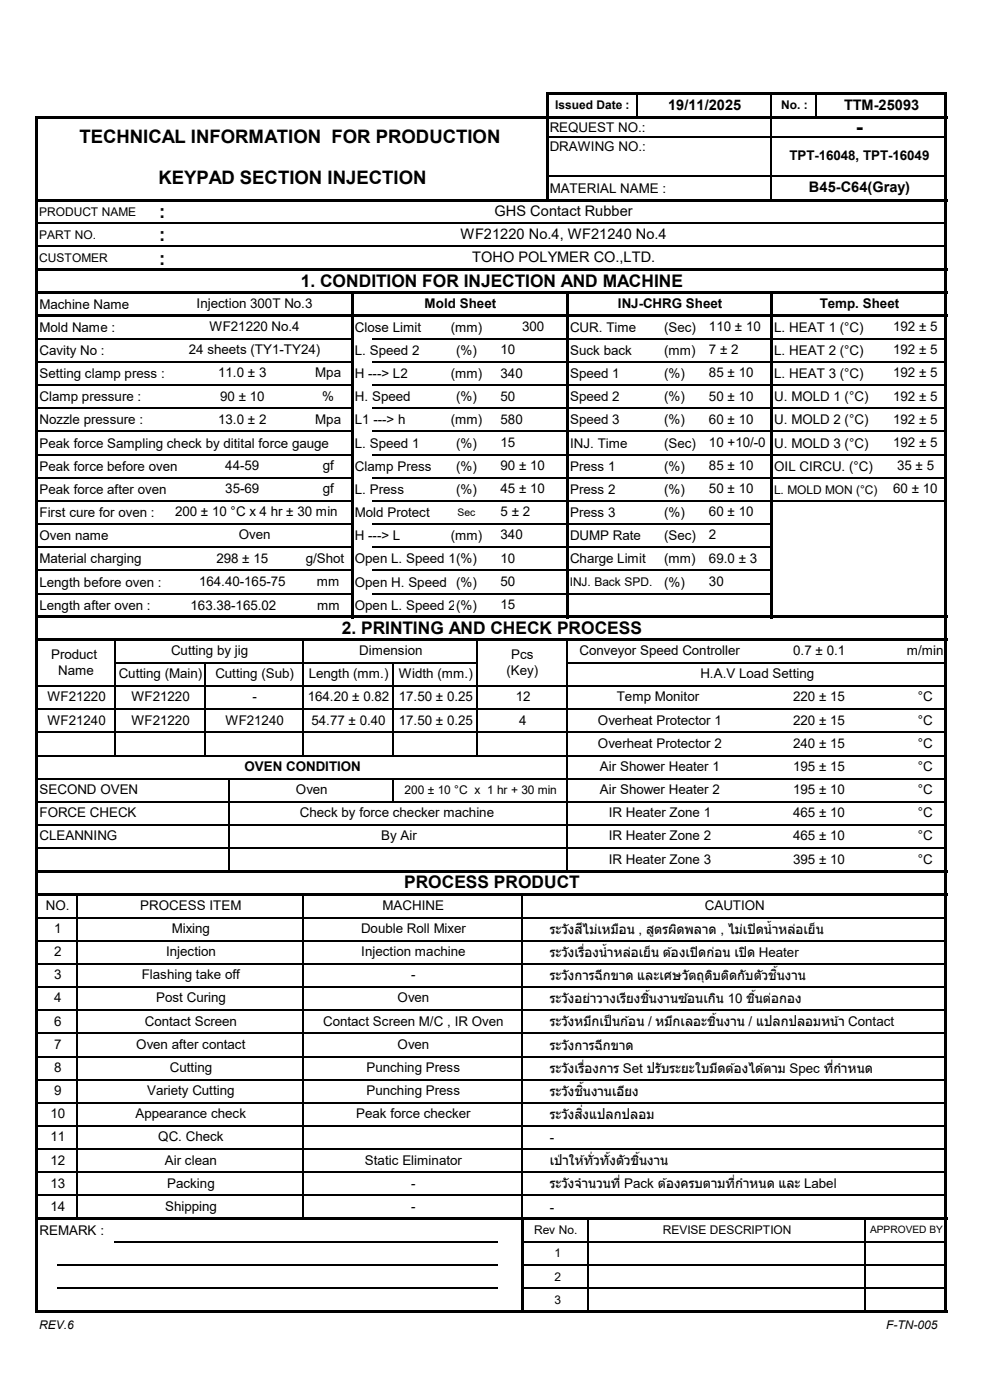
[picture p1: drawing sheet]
<svg xmlns="http://www.w3.org/2000/svg" width="210mm" height="297mm" viewBox="0 0 210 297" stroke-linecap="round" stroke-linejoin="round" font-family="sans-serif">
<defs><g id="words">
<text font-size="4.5" x="181.6" y="28.5">-</text>
<g font-size="3.9">
<text x="16.8" y="30.4">TECHNICAL INFORMATION FOR PRODUCTION</text>
<text x="33.6" y="39.1">KEYPAD SECTION INJECTION</text>
<text x="33.7" y="46.3">:</text>
<text x="33.7" y="51.2">:</text>
<text x="33.7" y="56.1">:</text>
</g>
<g font-size="3.7">
<text x="63.8" y="60.8">1. CONDITION FOR INJECTION AND MACHINE</text>
<text x="72.5" y="134.5">2. PRINTING AND CHECK PROCESS</text>
<text x="85.7" y="188.5">PROCESS PRODUCT</text>
</g>
<g font-size="3.1">
<text x="141.7" y="23.3">19/11/2025</text>
<text x="179.1" y="23.3">TTM-25093</text>
<text x="171.6" y="40.8">B45-C64(Gray)</text>
<text x="104.9" y="45.8">GHS Contact Rubber</text>
<text x="97.7" y="50.7">WF21220 No.4, WF21240 No.4</text>
<text x="100.2" y="55.6">TOHO POLYMER CO.,LTD.</text>
</g>
<g font-size="2.8">
<text x="116.6" y="28">REQUEST NO.:</text>
<text x="116.6" y="32.1">DRAWING NO.:</text>
<text x="167.5" y="34">TPT-16048, TPT-16049</text>
<text x="116.6" y="40.9">MATERIAL NAME :</text>
<text x="8.4" y="65.5">Machine Name</text>
<text x="41.7" y="65.3">Injection 300T No.3</text>
<text x="90.1" y="65.4">Mold Sheet</text>
<text x="131.1" y="65.4">INJ-CHRG Sheet</text>
<text x="173.9" y="65.4">Temp. Sheet</text>
<text x="8.4" y="70.4">Mold Name :</text>
<text x="44.5" y="70.2">WF21220 No.4</text>
<text x="75.3" y="70.4">Close Limit</text>
<text x="95.6" y="70.4">(mm)</text>
<text x="110.8" y="70.2">300</text>
<text x="120.9" y="70.4">CUR. Time</text>
<text x="140.9" y="70.4">(Sec)</text>
<text x="150.4" y="70.2">110 ± 10</text>
<text x="164.2" y="70.4">L. HEAT 1 (°C)</text>
<text x="189.5" y="70.2">192 ± 5</text>
<text x="8.4" y="75.3">Cavity No :</text>
<text x="40.1" y="75.1">24 sheets (TY1-TY24)</text>
<text x="75.3" y="75.3">L. Speed 2</text>
<text x="96.7" y="75.3">(%)</text>
<text x="106.2" y="75.1">10</text>
<text x="120.9" y="75.3">Suck back</text>
<text x="140.9" y="75.3">(mm)</text>
<text x="150.4" y="75.1">7 ± 2</text>
<text x="164.2" y="75.3">L. HEAT 2 (°C)</text>
<text x="189.5" y="75.1">192 ± 5</text>
<text x="8.4" y="80.2">Setting clamp press :</text>
<text x="46.3" y="80.1">11.0 ± 3</text>
<text x="66.9" y="80.1">Mpa</text>
<text x="75.3" y="80.2">H ---&gt; L2</text>
<text x="95.6" y="80.2">(mm)</text>
<text x="106.2" y="80.1">340</text>
<text x="120.9" y="80.2">Speed 1</text>
<text x="140.9" y="80.2">(%)</text>
<text x="150.4" y="80.1">85 ± 10</text>
<text x="164.2" y="80.2">L. HEAT 3 (°C)</text>
<text x="189.5" y="80.1">192 ± 5</text>
<text x="8.4" y="85.1">Clamp pressure :</text>
<text x="46.3" y="89.9">13.0 ± 2</text>
<text x="46.7" y="85">90 ± 10</text>
<text x="66.9" y="89.9">Mpa</text>
<text x="68.4" y="85">%</text>
<text x="75.3" y="85.1">H. Speed</text>
<text x="96.7" y="85.1">(%)</text>
<text x="106.2" y="89.9">580</text>
<text x="106.2" y="85">50</text>
<text x="120.9" y="85.1">Speed 2</text>
<text x="140.9" y="85.1">(%)</text>
<text x="150.4" y="89.9">60 ± 10</text>
<text x="150.4" y="85">50 ± 10</text>
<text x="164.2" y="85.1">U. MOLD 1 (°C)</text>
<text x="189.5" y="89.9">192 ± 5</text>
<text x="189.5" y="85">192 ± 5</text>
<text x="8.4" y="90.1">Nozzle pressure :</text>
<text x="8.4" y="95">Peak force Sampling check by ditital force gauge</text>
<text x="75.3" y="90.1">L1 ---&gt; h</text>
<text x="75.3" y="95">L. Speed 1</text>
<text x="95.6" y="90.1">(mm)</text>
<text x="96.7" y="95">(%)</text>
<text x="106.2" y="94.8">15</text>
<text x="120.9" y="90.1">Speed 3</text>
<text x="120.9" y="95">INJ. Time</text>
<text x="140.9" y="90.1">(%)</text>
<text x="140.9" y="95">(Sec)</text>
<text x="150.4" y="94.8">10 +10/-0</text>
<text x="164.2" y="90.1">U. MOLD 2 (°C)</text>
<text x="164.2" y="95">U. MOLD 3 (°C)</text>
<text x="189.5" y="94.8">192 ± 5</text>
<text x="8.4" y="99.9">Peak force before oven</text>
<text x="47.8" y="99.7">44-59</text>
<text x="68.5" y="99.7">gf</text>
<text x="75.3" y="99.9">Clamp Press</text>
<text x="96.7" y="99.9">(%)</text>
<text x="106.2" y="99.7">90 ± 10</text>
<text x="120.9" y="99.9">Press 1</text>
<text x="140.9" y="99.9">(%)</text>
<text x="150.4" y="99.7">85 ± 10</text>
<text x="164.2" y="99.9">OIL CIRCU. (°C)</text>
<text x="190.3" y="99.7">35 ± 5</text>
<text x="8.4" y="104.8">Peak force after oven</text>
<text x="47.8" y="104.6">35-69</text>
<text x="68.5" y="104.6">gf</text>
<text x="75.3" y="104.8">L. Press</text>
<text x="96.7" y="104.8">(%)</text>
<text x="106.2" y="104.6">45 ± 10</text>
<text x="120.9" y="104.8">Press 2</text>
<text x="140.9" y="104.8">(%)</text>
<text x="150.4" y="104.6">50 ± 10</text>
<text x="189.5" y="104.6">60 ± 10</text>
<text x="8.4" y="109.7">First cure for oven :</text>
<text x="37.1" y="109.5">200 ± 10 °C x 4 hr ± 30 min</text>
<text x="75.3" y="109.7">Mold Protect</text>
<text x="106.2" y="109.5">5 ± 2</text>
<text x="120.9" y="109.7">Press 3</text>
<text x="140.9" y="109.7">(%)</text>
<text x="150.4" y="109.5">60 ± 10</text>
<text x="8.4" y="114.6">Oven name</text>
<text x="8.4" y="119.5">Material charging</text>
<text x="45.9" y="119.4">298 ± 15</text>
<text x="50.6" y="114.4">Oven</text>
<text x="64.9" y="119.5">g/Shot</text>
<text x="75.3" y="114.6">H ---&gt; L</text>
<text x="75.3" y="119.5">Open L. Speed 1(%)(%) 10</text>
<text x="95.6" y="114.6">(mm)</text>
<text x="106.2" y="114.4">340</text>
<text x="120.9" y="114.6">DUMP Rate</text>
<text x="120.9" y="119.5">Charge Limit</text>
<text x="140.9" y="114.6">(Sec)</text>
<text x="140.9" y="119.5">(mm)</text>
<text x="150.4" y="119.4">69.0 ± 3</text>
<text x="150.4" y="114.4">2</text>
<text x="8.4" y="124.4">Length before oven :</text>
<text x="42.3" y="124.3">164.40-165-75</text>
<text x="67.2" y="124.3">mm</text>
<text x="75.3" y="124.4">Open H. Speed (%)(%) 50</text>
<text x="140.9" y="124.4">(%)</text>
<text x="150.4" y="124.3">30</text>
<text x="8.4" y="129.3">Length after oven :</text>
<text x="40.4" y="129.3">163.38-165.02</text>
<text x="67.3" y="129.3">mm</text>
<text x="75.3" y="129.3">Open L. Speed 2(%)(%) 15</text>
<text x="10.8" y="139.8">Product</text>
<text x="12.4" y="143.2">Name</text>
<text x="25.2" y="143.9">Cutting (Main)</text>
<text x="36.3" y="139">Cutting by jig</text>
<text x="45.7" y="143.9">Cutting (Sub)</text>
<text x="65.5" y="143.9">Length (mm.)</text>
<text x="76.2" y="139">Dimension</text>
<text x="84.6" y="143.9">Width (mm.)</text>
<text x="107.5" y="143.2">(Key)</text>
<text x="108.4" y="139.8">Pcs</text>
<text x="123" y="139">Conveyor Speed Controller</text>
<text x="148.6" y="143.9">H.A.V Load Setting</text>
<text x="168.3" y="139">0.7 ± 0.1</text>
<text x="192.4" y="139">m/min</text>
<text x="10.1" y="148.8">WF21220</text>
<text x="27.9" y="148.8">WF21220</text>
<text x="53.6" y="148.8">-</text>
<text x="65.3" y="148.8">164.20 ± 0.82</text>
<text x="84.6" y="148.8">17.50 ± 0.25</text>
<text x="109.4" y="148.8">12</text>
<text x="130.8" y="148.8">Temp Monitor</text>
<text x="168.3" y="148.8">220 ± 15</text>
<text x="194.7" y="148.8">°C</text>
<text x="10.1" y="153.7">WF21240</text>
<text x="27.9" y="153.7">WF21220</text>
<text x="47.8" y="153.7">WF21240</text>
<text x="66.1" y="153.7">54.77 ± 0.40</text>
<text x="84.6" y="153.7">17.50 ± 0.25</text>
<text x="110.2" y="153.7">4</text>
<text x="126.9" y="153.7">Overheat Protector 1</text>
<text x="168.3" y="153.7">220 ± 15</text>
<text x="194.7" y="153.7">°C</text>
<text x="126.9" y="158.6">Overheat Protector 2</text>
<text x="168.3" y="158.6">240 ± 15</text>
<text x="194.7" y="158.6">°C</text>
<text x="51.9" y="163.6">OVEN CONDITION</text>
<text x="127.3" y="163.6">Air Shower Heater 1</text>
<text x="168.3" y="163.6">195 ± 15</text>
<text x="194.7" y="163.6">°C</text>
<text x="8.4" y="173.4">FORCE CHECK</text>
<text x="8.4" y="168.5">SECOND OVEN</text>
<text x="62.8" y="168.5">Oven</text>
<text x="63.6" y="173.4">Check by force checker machine</text>
<text x="127.3" y="168.5">Air Shower Heater 2</text>
<text x="129.1" y="173.4">IR Heater Zone 1</text>
<text x="168.3" y="173.4">465 ± 10</text>
<text x="168.3" y="168.5">195 ± 10</text>
<text x="194.7" y="173.4">°C</text>
<text x="194.7" y="168.5">°C</text>
<text x="8.4" y="178.3">CLEANNING</text>
<text x="80.9" y="178.3">By Air</text>
<text x="129.1" y="178.3">IR Heater Zone 2</text>
<text x="168.3" y="178.3">465 ± 10</text>
<text x="194.7" y="178.3">°C</text>
<text x="129.1" y="183.2">IR Heater Zone 3</text>
<text x="168.3" y="183.2">395 ± 10</text>
<text x="194.7" y="183.2">°C</text>
<text x="9.7" y="193">NO.</text>
<text x="11.5" y="197.9">1</text>
<text x="29.8" y="193">PROCESS ITEM</text>
<text x="36.5" y="197.9">Mixing</text>
<text x="76.6" y="197.9">Double Roll Mixer</text>
<text x="81.2" y="193">MACHINE</text>
<text x="123.7" y="198">ี</text>
<text x="149.5" y="193">CAUTION</text>
<text x="11.5" y="202.8">2</text>
<text x="35.2" y="202.8">Injection</text>
<text x="76.6" y="202.8">Injection machine</text>
<text x="116.6" y="198.1">ระวงสไมเ่หมอน , สตรผดพลาด , ไมเ่ปิ</text>
<text x="116.6" y="203">ระวงเรองน้าหลอเย็น ตอ้งเปิ</text>
<text x="120.5" y="198.1">ั</text>
<text x="120.5" y="203">ั</text>
<text x="124.1" y="203">ื</text>
<text x="124.1" y="203">่</text>
<text x="131.4" y="198.1">ื</text>
<text x="133.9" y="203">่</text>
<text x="138.9" y="198.1">ู</text>
<text x="143.7" y="198.1">ิ</text>
<text x="148.1" y="203">ดกอน เปิ</text>
<text x="151.6" y="203">่</text>
<text x="158.5" y="203">ด Heater</text>
<text x="160.3" y="198.1">ดน้าหลอเย็น</text>
<text x="168.8" y="198.1">่</text>
<text x="11.5" y="207.8">3</text>
<text x="30.1" y="207.8">Flashing take off</text>
<text x="87.2" y="207.8">-</text>
<text x="116.6" y="207.9">ระวงการฉี</text>
<text x="120.5" y="207.9">ั</text>
<text x="127.9" y="207.9">กขาด และเศษวตถดบตดกับตวชนงาน</text>
<text x="146.1" y="207.9">ั</text>
<text x="149.5" y="207.9">ุ ิ</text>
<text x="154.9" y="207.9">ิ</text>
<text x="161.7" y="207.9">ั</text>
<text x="165" y="207.8">ิ</text>
<text x="165" y="207.8">้</text>
<text x="11.5" y="212.7">4</text>
<text x="33.1" y="212.7">Post Curing</text>
<text x="84.3" y="212.7">Oven</text>
<text x="116.6" y="212.8">ระวงอยาวางเรยงชนงานซอ้นเกน 10 ชนตอกอง</text>
<text x="120.5" y="212.8">ั</text>
<text x="125.3" y="212.8">่</text>
<text x="132.9" y="212.8">ี</text>
<text x="137.9" y="212.7">ิ</text>
<text x="137.9" y="212.7">้</text>
<text x="152" y="212.8">ิ</text>
<text x="160.3" y="212.7">ิ ่</text>
<text x="160.3" y="212.7">้</text>
<text x="11.5" y="217.6">6</text>
<text x="30.7" y="217.6">Contact Screen</text>
<text x="68.5" y="217.6">Contact Screen M/C , IR Oven</text>
<text x="116.6" y="217.7">ระวงหมกเป็นกอ้น / หมกเลอะชนงาน / แปลกปลอมหนา้ Contact</text>
<text x="120.5" y="217.7">ั</text>
<text x="125.6" y="217.7">ึ</text>
<text x="142.9" y="217.7">ึ</text>
<text x="152" y="217.6">ิ</text>
<text x="152" y="217.6">้</text>
<text x="11.5" y="227.4">8</text>
<text x="11.5" y="222.5">7</text>
<text x="28.9" y="222.5">Oven after contact</text>
<text x="36" y="227.4">Cutting</text>
<text x="77.7" y="227.4">Punching Press</text>
<text x="84.3" y="222.5">Oven</text>
<text x="116.6" y="222.7">ระวงการฉี</text>
<text x="116.6" y="227.6">ระวงเรองการ Set ปรับระยะใบมดตอ้งไดต้าม Spec ทกาหนด</text>
<text x="120.5" y="222.7">ั</text>
<text x="120.5" y="227.6">ั</text>
<text x="124.1" y="227.6">ื</text>
<text x="124.1" y="227.6">่</text>
<text x="127.9" y="222.7">กขาด</text>
<text x="152.3" y="227.6">ี</text>
<text x="176.9" y="227.6">ี</text>
<text x="176.9" y="227.6">่</text>
<text x="11.5" y="232.3">9</text>
<text x="31.2" y="232.3">Variety Cutting</text>
<text x="77.7" y="232.3">Punching Press</text>
<text x="116.6" y="232.5">ระวงชนงานเอยง</text>
<text x="120.5" y="232.5">ั</text>
<text x="123.8" y="232.3">ิ</text>
<text x="123.8" y="232.3">้</text>
<text x="132.6" y="232.5">ี</text>
<text x="10.7" y="237.2">10</text>
<text x="28.7" y="237.2">Appearance check</text>
<text x="75.5" y="237.2">Peak force checker</text>
<text x="116.6" y="237.4">ระวงสงิแปลกปลอม</text>
<text x="120.5" y="237.4">ั</text>
<text x="123.8" y="237.3">่</text>
<text x="10.7" y="242.1">11</text>
<text x="33.6" y="242.1">QC. Check</text>
<text x="116.6" y="242.3">-</text>
<text x="10.7" y="247.1">12</text>
<text x="10.7" y="252">13</text>
<text x="35" y="247.1">Air clean</text>
<text x="35.4" y="252">Packing</text>
<text x="77.4" y="247.1">Static Eliminator</text>
<text x="87.2" y="252">-</text>
<text x="116.6" y="247.2">เป่าใหทั</text>
<text x="124.3" y="247.2">้ ่วทัง้ตวชนงาน</text>
<text x="132.4" y="247.2">ั</text>
<text x="135.8" y="247.1">ิ</text>
<text x="135.8" y="247.1">้</text>
<text x="10.7" y="256.9">14</text>
<text x="35" y="256.9">Shipping</text>
<text x="87.2" y="256.9">-</text>
<text x="116.6" y="252.1">ระวงจานวนที</text>
<text x="116.6" y="257">-</text>
<text x="120.5" y="252.1">ั</text>
<text x="131.7" y="252.1">่Pack ตอ้งครบตามทกาหนด และ Label</text>
<text x="156" y="252.1">ี</text>
<text x="156" y="252.1">่</text>
<text x="8.4" y="262">REMARK :</text>
</g>
<g font-size="2.5">
<text x="117.8" y="23.2">Issued Date :</text>
<text x="165.7" y="23.2">No. :</text>
<text x="8.3" y="45.8">PRODUCT NAME</text>
<text x="8.3" y="50.7">PART NO.</text>
<text x="8.3" y="55.6">CUSTOMER</text>
<text x="164.2" y="104.7">L. MOLD MON (°C)</text>
<text x="120.9" y="124.4">INJ. Back SPD.</text>
<text x="85.8" y="168.4">200 ± 10 °C x 1 hr + 30 min</text>
<text x="113.3" y="261.7">Rev No.</text>
<text x="140.6" y="261.7">REVISE DESCRIPTION</text>
<text x="117.6" y="266.8">1</text>
<text x="117.6" y="271.7">2</text>
<text x="117.6" y="276.6">3</text>
<text x="188" y="281.9">F-TN-005</text>
<text x="8.3" y="282">REV.6</text>
</g>
<g font-size="2.2">
<text x="97" y="109.5">Sec</text>
<text x="184.6" y="261.6">APPROVED BY</text>
</g>
</g></defs>
<g fill="none" stroke="#000" stroke-width=".25">
<path d="M116.3 29.1h84.1M116.3 37.3h84.1M135.1 20.2v4.5M163.7 20.2v4.5M163.7 25.3v16.9M173.2 20.2v4.5M8.1 47.3h192.3M8.1 52.2h192.3M8.1 71.9h66.3M8.1 76.8h66.3M79 71.9h41.1M79 76.8h41.1"/>
<path d="M120.6 71.9h42.8M120.6 76.8h42.8M163.9 71.9h36.5M163.9 76.8h36.5M8.1 81.7h66.3M8.1 86.6h66.3M8.1 91.5h66.3M8.1 96.5h66.3M79 81.7h41.1M79 86.6h41.1M79 91.5h41.1M79 96.5h41.1"/>
<path d="M120.6 81.7h42.8M120.6 86.6h42.8M120.6 91.5h42.8M120.6 96.5h42.8M163.9 81.7h36.5M163.9 86.6h36.5M163.9 91.5h36.5M163.9 96.5h36.5M8.1 101.4h66.3M8.1 106.3h66.3M8.1 111.2h66.3M8.1 116.1h66.3"/>
<path d="M79 101.4h41.1M79 106.3h41.1M79 111.2h41.1M79 116.1h41.1M120.6 101.4h42.8M120.6 106.3h42.8M120.6 111.2h42.8M120.6 116.1h42.8M163.9 101.4h36.5M163.9 106.3h36.5M8.1 121h66.3M8.1 125.9h66.3"/>
<path d="M24.4 136v24.4M64.3 136v24.4M79 121h41.1M79 125.9h41.1M101.3 136v24.4M120.3 136v48.6M120.6 121h42.8M120.6 125.9h42.8M8.1 145.6h192.3M8.1 150.5h192.3M24.5 140.6h76.9M43.4 140.8v19.6"/>
<path d="M83.3 140.8v19.6M120.5 140.6h79.9M8.1 160.3h192.3M8.1 165.2h192.3M8.1 170.1h192.3M8.1 175h192.3M8.1 179.9h192.3M48.6 165.3v19.3M83.3 165.3v4.9M8.1 194.7h192.3M8.1 199.6h192.3M16.4 190.1v68.2"/>
<path d="M64.3 190.1v68.2M110.8 190.1v68.2M8.1 204.5h192.3M8.1 209.4h192.3M8.1 214.3h192.3M8.1 219.2h192.3M8.1 224.1h192.3M8.1 229.1h192.3M8.1 234h192.3M8.1 238.9h192.3M8.1 243.8h192.3M8.1 248.7h192.3"/>
<path d="M8.1 253.6h192.3M124.7 258.8v19.1M183.6 258.8v19.1M12.1 268.3h93.5M12.1 273.3h93.5M24.4 263.4h81.2M111.1 263.4h89.3M111.1 268.3h89.3M111.1 273.3h89.3"/>
</g>
<g fill="#000">
<path d="M8.1 24.7h192.9v.6h-192.9z" fill-rule="evenodd"/>
<path d="M116.3 19.6h84.7v.6h-84.7z" fill-rule="evenodd"/>
<path d="M8.1 42.2h192.9v.5h-192.9z" fill-rule="evenodd"/>
<path d="M8.1 56.9h192.9v.6h-192.9z" fill-rule="evenodd"/>
<path d="M115.8 19.6h.5v23.1h-.5z" fill-rule="evenodd"/>
<path d="M8.1 61.8h192.9v.6h-192.9z" fill-rule="evenodd"/>
<path d="M8.1 66.7h192.9v.6h-192.9z" fill-rule="evenodd"/>
<path d="M8.1 130.6h192.9v.5h-192.9z" fill-rule="evenodd"/>
<path d="M8.1 135.5h192.9v.5h-192.9z" fill-rule="evenodd"/>
<path d="M74.4 62.4h.6v68.7h-.6z" fill-rule="evenodd"/>
<path d="M120.1 62.4h.5v68.7h-.5z" fill-rule="evenodd"/>
<path d="M163.4 62.4h.5v68.7h-.5z" fill-rule="evenodd"/>
<path d="M8.1 184.6h192.9v.5h-192.9z" fill-rule="evenodd"/>
<path d="M8.1 189.5h192.9v.6h-192.9z" fill-rule="evenodd"/>
<path d="M8.1 258.3h192.9v.5h-192.9z" fill-rule="evenodd"/>
<path d="M7.5 24.7h.6v253.8h-.6z" fill-rule="evenodd"/>
<path d="M8.1 277.9h192.9v.6h-192.9z" fill-rule="evenodd"/>
<path d="M110.6 258.8h.5v19.7h-.5z" fill-rule="evenodd"/>
<path d="M200.4 20.1h.6v258.4h-.6z" fill-rule="evenodd"/>
</g>
<path d="M8.1 155.4h192.3" fill="none" stroke="#000" stroke-width=".26"/>
<use href="#words"/>
</svg>
